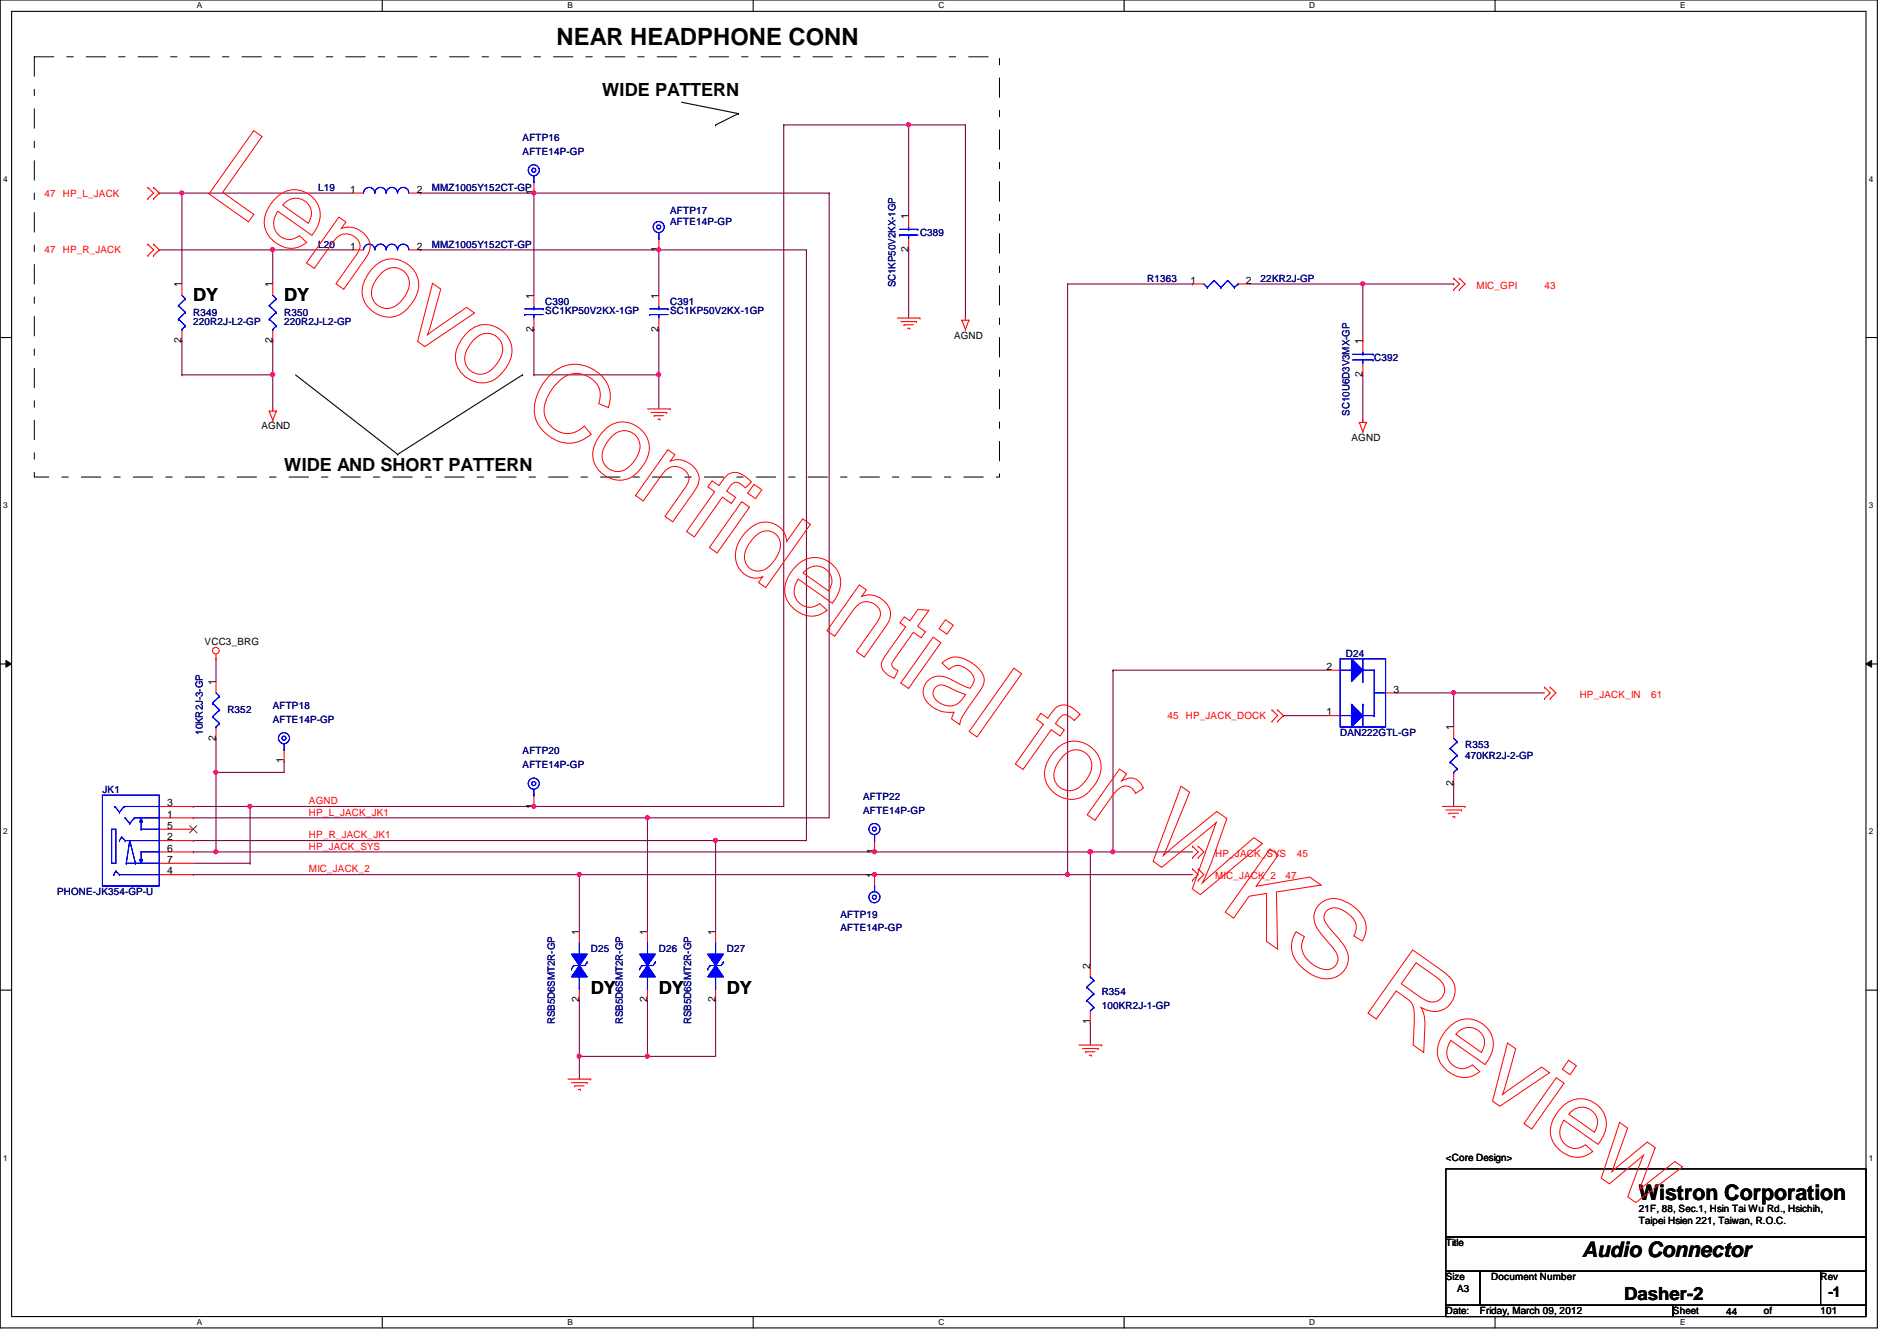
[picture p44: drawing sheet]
<svg xmlns="http://www.w3.org/2000/svg" width="297mm" height="210mm" viewBox="0 0 297 210" stroke-linecap="round" stroke-linejoin="round" font-family="sans-serif">
<defs><g id="words">
<text font-size="3.7" x="87.2" y="7">NEAR HEADPHONE CONN</text>
<g font-size="3.3">
<text x="256.6" y="187.9">Wistron Corporation</text>
<text x="247.7" y="196.7">Audio Connector</text>
</g>
<g font-size="2.8">
<text x="94.3" y="15.1">WIDE PATTERN</text>
<text x="30.3" y="47.1">DY</text>
<text x="44.5" y="47.1">DY</text>
<text x="44.5" y="73.7">WIDE AND SHORT PATTERN</text>
<text x="92.5" y="155.5">DY</text>
<text x="103.2" y="155.5">DY</text>
<text x="113.8" y="155.5">DY</text>
<text x="254.3" y="203.5">Dasher-2</text>
</g>
<text font-size="2.3" x="286.3" y="203">-1</text>
<g font-size="1.6" fill="#000080">
<text x="81.8" y="22.1">AFTP16</text>
<text x="49.8" y="29.9">L19</text>
<text x="67.6" y="29.9">MMZ1005Y152CT-GP</text>
<text x="81.8" y="24.2">AFTE14P-GP</text>
<text x="104.9" y="33.4">AFTP17</text>
<text x="104.9" y="35.2">AFTE14P-GP</text>
<text x="49.8" y="38.8">L20</text>
<text x="67.6" y="38.8">MMZ1005Y152CT-GP</text>
<text x="144.1" y="37">C389</text>
<text x="85.4" y="47.7">C390</text>
<text x="104.9" y="47.7">C391</text>
<text x="140.2" y="45" transform="rotate(-90 140.2 45)">SC1KP50V2KX-1GP</text>
<text x="179.6" y="44.1">R1363</text>
<text x="197.4" y="44.1">22KR2J-GP</text>
<text x="30.3" y="49.4">R349</text>
<text x="30.3" y="50.9">220R2J-L2-GP</text>
<text x="44.5" y="49.4">R350</text>
<text x="44.5" y="50.9">220R2J-L2-GP</text>
<text x="85.4" y="49.1">SC1KP50V2KX-1GP</text>
<text x="104.9" y="49.1">SC1KP50V2KX-1GP</text>
<text x="215.2" y="56.6">C392</text>
<text x="211.3" y="65.1" transform="rotate(-90 211.3 65.1)">SC10U6D3V3MX-GP</text>
<text x="210.7" y="102.8">D24</text>
<text x="35.6" y="111.7">R352</text>
<text x="42.7" y="111">AFTP18</text>
<text x="42.7" y="113.1">AFTE14P-GP</text>
<text x="31.7" y="115" transform="rotate(-90 31.7 115)">10KR2J-3-GP</text>
<text x="81.8" y="118.1">AFTP20</text>
<text x="209.8" y="115.2">DAN222GTL-GP</text>
<text x="229.4" y="117">R353</text>
<text x="229.4" y="118.8">470KR2J-2-GP</text>
<text x="16" y="124.1">JK1</text>
<text x="81.8" y="120.2">AFTE14P-GP</text>
<text x="135.2" y="125.2">AFTP22</text>
<text x="135.2" y="127.3">AFTE14P-GP</text>
<text x="8.9" y="140.1">PHONE-JK354-GP-U</text>
<text x="131.6" y="143.7">AFTP19</text>
<text x="92.5" y="149">D25</text>
<text x="103.2" y="149">D26</text>
<text x="113.8" y="149">D27</text>
<text x="131.6" y="145.8">AFTE14P-GP</text>
<text x="172.5" y="155.8">R354</text>
<text x="86.9" y="160.4" transform="rotate(-90 86.9 160.4)">RSB5D6SMT2R-GP</text>
<text x="97.5" y="160.4" transform="rotate(-90 97.5 160.4)">RSB5D6SMT2R-GP</text>
<text x="108.2" y="160.4" transform="rotate(-90 108.2 160.4)">RSB5D6SMT2R-GP</text>
<text x="172.5" y="157.9">100KR2J-1-GP</text>
</g>
<g font-size="1.6" fill="#f00">
<text x="7" y="30.8">47 HP_L_JACK</text>
<text x="7" y="39.7">47 HP_R_JACK</text>
<text x="231.2" y="45.2">MIC_GPI</text>
<text x="241.8" y="45.2">43</text>
<text x="182.8" y="112.6">45 HP_JACK_DOCK</text>
<text x="247.4" y="109.2">HP_JACK_IN</text>
<text x="258.6" y="109.2">61</text>
<text x="48.4" y="125.9">AGND</text>
<text x="48.4" y="127.7">HP_L_JACK_JK1</text>
<text x="48.4" y="131.2">HP_R_JACK_JK1</text>
<text x="48.4" y="136.6">MIC_JACK_2</text>
<text x="48.4" y="133">HP_JACK_SYS</text>
<text x="190.3" y="137.6">MIC_JACK_2</text>
<text x="190.3" y="134.1">HP_JACK_SYS</text>
<text x="201.3" y="137.6">47</text>
<text x="203.1" y="134.1">45</text>
</g>
<g font-size="1.6">
<text x="54.8" y="30.2">1</text>
<text x="65.3" y="30.2">2</text>
<text x="83.6" y="30.6" transform="rotate(-90 83.6 30.6)">1</text>
<text x="142.2" y="34.3" transform="rotate(-90 142.2 34.3)">1</text>
<text x="54.8" y="39.1">1</text>
<text x="65.3" y="39.1">2</text>
<text x="103.1" y="39.5" transform="rotate(-90 103.1 39.5)">1</text>
<text x="142.2" y="39.5" transform="rotate(-90 142.2 39.5)">2</text>
<text x="28.4" y="45" transform="rotate(-90 28.4 45)">1</text>
<text x="42.7" y="45" transform="rotate(-90 42.7 45)">1</text>
<text x="83.6" y="46.8" transform="rotate(-90 83.6 46.8)">1</text>
<text x="103.1" y="46.8" transform="rotate(-90 103.1 46.8)">1</text>
<text x="186.4" y="44.4">1</text>
<text x="195.1" y="44.4">2</text>
<text x="28.4" y="53.7" transform="rotate(-90 28.4 53.7)">2</text>
<text x="42.7" y="53.7" transform="rotate(-90 42.7 53.7)">2</text>
<text x="83.6" y="51.9" transform="rotate(-90 83.6 51.9)">2</text>
<text x="103.1" y="51.9" transform="rotate(-90 103.1 51.9)">2</text>
<text x="149.4" y="53">AGND</text>
<text x="213.4" y="53.9" transform="rotate(-90 213.4 53.9)">1</text>
<text x="213.4" y="59" transform="rotate(-90 213.4 59)">2</text>
<text x="40.9" y="67.2">AGND</text>
<text x="211.6" y="69">AGND</text>
<text x="32" y="101">VCC3_BRG</text>
<text x="33.8" y="107.2" transform="rotate(-90 33.8 107.2)">1</text>
<text x="207.7" y="104.9">2</text>
<text x="207.7" y="112">1</text>
<text x="218.2" y="108.4">3</text>
<text x="33.8" y="115.9" transform="rotate(-90 33.8 115.9)">2</text>
<text x="44.4" y="119.5" transform="rotate(-90 44.4 119.5)">1</text>
<text x="227.6" y="114.3" transform="rotate(-90 227.6 114.3)">1</text>
<text x="227.6" y="123" transform="rotate(-90 227.6 123)">2</text>
<text x="26.2" y="126.2">3</text>
<text x="26.2" y="128">1</text>
<text x="26.2" y="129.8">5</text>
<text x="26.2" y="131.5">2</text>
<text x="83.6" y="126.6" transform="rotate(-90 83.6 126.6)">1</text>
<text x="26.2" y="133.3">6</text>
<text x="26.2" y="135.1">7</text>
<text x="26.2" y="136.9">4</text>
<text x="136.9" y="137.5" transform="rotate(-90 136.9 137.5)">1</text>
<text x="136.9" y="133.7" transform="rotate(-90 136.9 133.7)">1</text>
<text x="90.7" y="146.3" transform="rotate(-90 90.7 146.3)">1</text>
<text x="101.3" y="146.3" transform="rotate(-90 101.3 146.3)">1</text>
<text x="112" y="146.3" transform="rotate(-90 112 146.3)">1</text>
<text x="170.7" y="151.7" transform="rotate(-90 170.7 151.7)">2</text>
<text x="90.7" y="156.8" transform="rotate(-90 90.7 156.8)">2</text>
<text x="101.3" y="156.8" transform="rotate(-90 101.3 156.8)">2</text>
<text x="112" y="156.8" transform="rotate(-90 112 156.8)">2</text>
<text x="170.7" y="160.4" transform="rotate(-90 170.7 160.4)">1</text>
<text x="226.4" y="181.7">&lt;Core Design&gt;</text>
<text x="256.6" y="189.7">21F, 88, Sec.1, Hsin Tai Wu Rd., Hsichih,</text>
<text x="256.6" y="191.6">Taipei Hsien 221, Taiwan, R.O.C.</text>
<text x="226.4" y="195.1">Title</text>
<text x="226.4" y="200.4">Size</text>
<text x="228.2" y="202.2">A3</text>
<text x="233.5" y="200.4">Document Number</text>
<text x="285.1" y="200.4">Rev</text>
<text x="226.4" y="205.7">Date:</text>
<text x="231.7" y="205.7">Friday, March 09, 2012</text>
<text x="262" y="205.7">Sheet</text>
<text x="270.3" y="205.9">44</text>
<text x="276.2" y="205.7">of</text>
<text x="285.1" y="205.7">101</text>
</g>
<g font-size="1.3">
<text x="30.8" y="1.3">A</text>
<text x="88.9" y="1.3">B</text>
<text x="146.9" y="1.3">C</text>
<text x="205" y="1.3">D</text>
<text x="263.1" y="1.3">E</text>
<text x=".5" y="28.4">4</text>
<text x="292.6" y="28.4">4</text>
<text x=".5" y="79.5">3</text>
<text x="292.6" y="79.5">3</text>
<text x=".5" y="130.6">2</text>
<text x="292.6" y="130.6">2</text>
<text x=".5" y="181.7">1</text>
<text x="292.6" y="181.7">1</text>
<text x="30.8" y="207.4">A</text>
<text x="88.9" y="207.4">B</text>
<text x="146.9" y="207.4">C</text>
<text x="205" y="207.4">D</text>
<text x="263.1" y="207.4">E</text>
</g>
</g></defs>
<path d="M0 0h294v207.9h-294zM1.8 1.8h290.4v204.3h-290.4z" fill="none" stroke="#000" stroke-width=".17"/>
<g fill="#fff">
<path d="M30.8 .2h.8v1.4h-.8z"/>
<path d="M30.8 206.2h.8v1.4h-.8z"/>
</g>
<path d="M59.9 0v1.8M59.9 206.1v1.8" fill="none" stroke="#000" stroke-width=".17"/>
<g fill="#fff">
<path d="M88.9 .2h.8v1.4h-.8z"/>
<path d="M88.9 206.2h.8v1.4h-.8z"/>
</g>
<path d="M117.9 0v1.8M117.9 206.1v1.8" fill="none" stroke="#000" stroke-width=".17"/>
<g fill="#fff">
<path d="M146.9 .2h.9v1.4h-.9z"/>
<path d="M146.9 206.2h.9v1.4h-.9z"/>
</g>
<path d="M176 0v1.8M176 206.1v1.8" fill="none" stroke="#000" stroke-width=".17"/>
<g fill="#fff">
<path d="M205 .2h.9v1.4h-.9z"/>
<path d="M205 206.2h.9v1.4h-.9z"/>
</g>
<path d="M234.1 0v1.8M234.1 206.1v1.8" fill="none" stroke="#000" stroke-width=".17"/>
<g fill="#fff">
<path d="M263.1 .2h.8v1.4h-.8z"/>
<path d="M263.1 206.2h.8v1.4h-.8z"/>
<path d="M.5 27.3h.7v1.4h-.7z"/>
<path d="M292.6 27.3h.7v1.4h-.7z"/>
<path d="M.5 78.4h.7v1.4h-.7z"/>
<path d="M292.6 78.4h.7v1.4h-.7z"/>
</g>
<path d="M0 52.8h1.8M292.2 52.8h1.8" fill="none" stroke="#000" stroke-width=".17"/>
<g fill="#fff">
<path d="M.5 129.5h.7v1.4h-.7z"/>
<path d="M292.6 129.5h.7v1.4h-.7z"/>
</g>
<path d="M0 103.9h1.8M292.2 103.9h1.8" fill="none" stroke="#000" stroke-width=".17"/>
<path d="M.9 103.4l.9 .5-.9 .5zM292.2 103.9l.9-.5v1z" fill="#000"/>
<path d="M.9 103.4l.9 .5-.9 .5zM292.2 103.9l.9-.5v1z" fill="none" stroke="#000" stroke-width=".16"/>
<g fill="#fff">
<path d="M.5 180.5h.7v1.4h-.7z"/>
<path d="M292.6 180.5h.7v1.4h-.7z"/>
</g>
<path d="M0 155h1.8M292.2 155h1.8" fill="none" stroke="#000" stroke-width=".17"/>
<path d="M136.9 136.9h.1M136.9 136.9h30.3" fill="none" stroke="#800040" stroke-width=".17"/>
<circle cx="136.9" cy="136.9" r=".32" fill="#f0f"/>
<circle cx="136.9" cy="136.9" r=".32" fill="none" stroke="#f0f" stroke-width=".17"/>
<path d="M42.7 39.1h.1M42.7 39.1h12.5" fill="none" stroke="#800040" stroke-width=".17"/>
<circle cx="42.7" cy="39.1" r=".32" fill="#f0f"/>
<circle cx="42.7" cy="39.1" r=".32" fill="none" stroke="#f0f" stroke-width=".17"/>
<path d="M24.9 30.2h.1M24.9 30.2h3.6M28.5 30.2h.1M28.5 30.2v14.2M42.7 39.1h.1M42.7 39.1v5.3" fill="none" stroke="#800040" stroke-width=".17"/>
<circle cx="28.5" cy="30.2" r=".32" fill="#f0f"/>
<circle cx="28.5" cy="30.2" r=".32" fill="none" stroke="#f0f" stroke-width=".17"/>
<path d="M103.2 39.1h.1M103.2 39.1h23.1" fill="none" stroke="#800040" stroke-width=".17"/>
<circle cx="103.1" cy="39.1" r=".32" fill="#f0f"/>
<circle cx="103.1" cy="39.1" r=".32" fill="none" stroke="#f0f" stroke-width=".17"/>
<path d="M167.2 136.9h.1M167.2 136.9h19.5" fill="none" stroke="#800040" stroke-width=".17"/>
<circle cx="167.1" cy="136.9" r=".32" fill="#f0f"/>
<circle cx="167.1" cy="136.9" r=".32" fill="none" stroke="#f0f" stroke-width=".17"/>
<path d="M83.6 30.2h.1M83.6 30.2h46.2" fill="none" stroke="#800040" stroke-width=".17"/>
<circle cx="83.6" cy="30.2" r=".32" fill="#f0f"/>
<circle cx="83.6" cy="30.2" r=".32" fill="none" stroke="#f0f" stroke-width=".17"/>
<path d="M83.6 30.2h.1M83.6 30.2v16M28.5 53.3h.1M28.5 53.3v5.4M167.2 44.4h.1M167.2 44.4v92.5M170.7 133.3h.1M170.7 133.3v17.8" fill="none" stroke="#800040" stroke-width=".17"/>
<circle cx="170.7" cy="133.3" r=".32" fill="#f0f"/>
<circle cx="170.7" cy="133.3" r=".32" fill="none" stroke="#f0f" stroke-width=".17"/>
<path d="M28.5 58.7h.1M28.5 58.7h14.2" fill="none" stroke="#800040" stroke-width=".17"/>
<circle cx="42.7" cy="58.6" r=".32" fill="#f0f"/>
<circle cx="42.7" cy="58.6" r=".32" fill="none" stroke="#f0f" stroke-width=".17"/>
<path d="M42.7 58.7h.1M42.7 58.7v5.3M83.6 51.6h.1M83.6 58.7h.1M83.6 51.6v7.1M83.6 58.7h19.6" fill="none" stroke="#800040" stroke-width=".17"/>
<circle cx="103.1" cy="58.6" r=".32" fill="#f0f"/>
<circle cx="103.1" cy="58.6" r=".32" fill="none" stroke="#f0f" stroke-width=".17"/>
<path d="M142.3 19.6h.1M142.3 19.6v14.2M142.3 39.1h.1M142.3 39.1v10.7M103.2 58.7h.1M103.2 58.7v5.3M33.8 103.1h.1M33.8 103.1v3.6M170.7 160h.1M170.7 160v3.6" fill="none" stroke="#800040" stroke-width=".17"/>
<circle cx="142.3" cy="19.5" r=".32" fill="#f0f"/>
<circle cx="142.3" cy="19.5" r=".32" fill="none" stroke="#f0f" stroke-width=".17"/>
<g fill="none" stroke="#800040" stroke-width=".17">
<path d="M122.7 19.6h.1M122.7 19.6h28.5M142.3 19.6h.1M24.9 39.1h.1M24.9 39.1h17.8M28.5 30.2h.1M28.5 30.2h26.7M65.8 39.1h.1M65.8 30.2h.1M65.8 30.2h17.8M65.8 39.1h37.4M126.3 39.1h.1"/>
<path d="M126.3 39.1v92.5M129.8 30.2h.1M129.8 30.2v97.8h-28.4M42.7 53.3h.1M42.7 53.3v5.4M103.2 51.6h.1M103.2 51.6v7.1M201 112h.1M201 112h7.1M227.6 108.5h.1M227.6 108.5v5.3M101.4 128h.1"/>
</g>
<circle cx="227.6" cy="108.4" r=".32" fill="#f0f"/>
<circle cx="227.6" cy="108.4" r=".32" fill="none" stroke="#f0f" stroke-width=".17"/>
<path d="M122.7 19.6h.1M122.7 19.6v106.6M218.7 108.5h23.1M227.6 108.5h.1M90.7 136.9h.1M90.7 136.9v8.9M101.4 128h.1M101.4 128v17.8M112.1 131.6h.1M112.1 131.6h14.2M227.6 122.7h.1M227.6 122.7v3.5" fill="none" stroke="#800040" stroke-width=".17"/>
<circle cx="101.4" cy="128" r=".32" fill="#f0f"/>
<circle cx="101.4" cy="128" r=".32" fill="none" stroke="#f0f" stroke-width=".17"/>
<path d="M112.1 131.6h.1M112.1 131.6v14.2" fill="none" stroke="#800040" stroke-width=".17"/>
<circle cx="112" cy="131.5" r=".32" fill="#f0f"/>
<circle cx="112" cy="131.5" r=".32" fill="none" stroke="#f0f" stroke-width=".17"/>
<path d="M151.2 19.6h.1M151.2 19.6v30.2M90.7 156.5h.1M90.7 156.5v12.4M101.4 156.5h.1M101.4 156.5v8.9h-10.7M112.1 156.5h.1M112.1 156.5v8.9M90.7 165.4h.1" fill="none" stroke="#800040" stroke-width=".17"/>
<circle cx="101.4" cy="165.3" r=".32" fill="#f0f"/>
<circle cx="101.4" cy="165.3" r=".32" fill="none" stroke="#f0f" stroke-width=".17"/>
<circle cx="90.7" cy="165.3" r=".32" fill="#f0f"/>
<circle cx="90.7" cy="165.3" r=".32" fill="none" stroke="#f0f" stroke-width=".17"/>
<path d="M103.2 39.1h.1M103.2 39.1v7.1M33.8 120.9h.1M33.8 120.9v12.4" fill="none" stroke="#800040" stroke-width=".17"/>
<circle cx="33.8" cy="120.9" r=".32" fill="#f0f"/>
<circle cx="33.8" cy="120.9" r=".32" fill="none" stroke="#f0f" stroke-width=".17"/>
<path d="M33.8 115.6h.1M33.8 115.6v5.3M44.5 119.1h.1M44.5 119.1v1.8h-10.7M33.8 120.9h.1M83.6 126.2h.1M83.6 126.2h39.1" fill="none" stroke="#800040" stroke-width=".17"/>
<circle cx="83.6" cy="126.2" r=".32" fill="#f0f"/>
<circle cx="83.6" cy="126.2" r=".32" fill="none" stroke="#f0f" stroke-width=".17"/>
<path d="M136.9 133.3h.1M136.9 133.3h33.8" fill="none" stroke="#800040" stroke-width=".17"/>
<circle cx="136.9" cy="133.3" r=".32" fill="#f0f"/>
<circle cx="136.9" cy="133.3" r=".32" fill="none" stroke="#f0f" stroke-width=".17"/>
<path d="M174.3 104.9h.1M174.3 104.9v28.4M30.3 136.9h.1M30.3 136.9h60.4M174.3 133.3h.1M174.3 133.3h12.4M101.4 165.4h.1M101.4 165.4h10.7" fill="none" stroke="#800040" stroke-width=".17"/>
<circle cx="174.3" cy="133.3" r=".32" fill="#f0f"/>
<circle cx="174.3" cy="133.3" r=".32" fill="none" stroke="#f0f" stroke-width=".17"/>
<path d="M170.7 133.3h.1M170.7 133.3h3.6" fill="none" stroke="#800040" stroke-width=".17"/>
<circle cx="170.7" cy="133.3" r=".32" fill="#f0f"/>
<circle cx="170.7" cy="133.3" r=".32" fill="none" stroke="#f0f" stroke-width=".17"/>
<path d="M174.3 104.9h.1M174.3 104.9h33.8M30.3 128h.1M30.3 131.6h.1M30.3 128h71.1M30.3 131.6h81.8M39.2 126.2h.1M39.2 126.2h44.4" fill="none" stroke="#800040" stroke-width=".17"/>
<circle cx="39.1" cy="126.2" r=".32" fill="#f0f"/>
<circle cx="39.1" cy="126.2" r=".32" fill="none" stroke="#f0f" stroke-width=".17"/>
<path d="M90.7 136.9h.1M90.7 136.9h46.2" fill="none" stroke="#800040" stroke-width=".17"/>
<circle cx="90.7" cy="136.9" r=".32" fill="#f0f"/>
<circle cx="90.7" cy="136.9" r=".32" fill="none" stroke="#f0f" stroke-width=".17"/>
<path d="M33.8 133.3h.1M33.8 133.3h103.1" fill="none" stroke="#800040" stroke-width=".17"/>
<circle cx="33.8" cy="133.3" r=".32" fill="#f0f"/>
<circle cx="33.8" cy="133.3" r=".32" fill="none" stroke="#f0f" stroke-width=".17"/>
<path d="M167.2 44.4h19.5M186.7 44.4h.1M195.6 44.4h17.8M213.4 44.4h.1M30.3 133.3h.1M30.3 126.2h.1M30.3 133.3h3.5M30.3 135.1h8.9M30.3 126.2h8.9M39.2 135.1h.1M39.2 126.2h.1M39.2 126.2v8.9" fill="none" stroke="#800040" stroke-width=".17"/>
<circle cx="213.4" cy="44.4" r=".32" fill="#f0f"/>
<circle cx="213.4" cy="44.4" r=".32" fill="none" stroke="#f0f" stroke-width=".17"/>
<path d="M213.4 53.3h.1M213.4 58.7v7.1M227.6 44.4h.1M227.6 44.4h-14.2v8.9M213.4 65.8h.1" fill="none" stroke="#800040" stroke-width=".17"/>
<g fill="none" stroke="#f00" stroke-width=".17">
<path d="M23.2 31.1h.1M23.2 29.3h.1M23.2 38.2h.1M23.2 29.3l.8 .9-.8 .9M23.2 38.2l.8 .9-.8 .9M24 29.3h.1M24 31.1h.1M24 38.2h.1M24 29.3l.9 .9-.9 .9M24 38.2l.9 .9-.9 .9M23.2 40h.1M24 40h.1"/>
<path d="M140.5 49.8h3.6M141.1 50.3h2.4M141.6 50.8h.1M141.6 50.8h1.4M142.1 51.4h.3M142.4 51.4h.1M143.5 50.3h.1M144.1 49.8h.1M150.6 50.1h.1M150.6 50.1h1.1M150.6 50.1l.6 1.5M151.2 49.8h.1"/>
<path d="M151.2 51.6h.1M151.2 49.8v.3M151.7 50.1h.1M151.7 50.1l-.5 1.5M227.6 43.6h.1M227.6 45.3h.1M227.6 43.6l.9 .8-.9 .9M228.5 43.6h.1M228.5 45.3h.1M228.5 43.6l.9 .8-.9 .9M42.2 64.3h.1M42.2 64.3h1.1"/>
<path d="M42.2 64.3l.5 1.5M42.7 64h.1M42.7 65.8h.1M42.7 64v.3M43.3 64.3h.1M43.3 64.3l-.6 1.5M101.4 64h3.5M101.9 64.6h2.5M102.4 65.1h.1M102.4 65.1h1.5M103 65.6h.3M103.3 65.6h.1"/>
<path d="M104.4 64.6h.1M104.9 64h.1M212.8 66.1h.1M212.8 66.1h1.1M212.8 66.1l.6 1.5M213.4 65.8h.1M213.4 67.6h.1M213.4 65.8v.3M213.9 66.1h.1M213.9 66.1l-.5 1.5M33.8 103.1h.1M33.8 102.4v.7"/>
<path d="M199.2 112.9h.1M199.2 111.1h.1M199.2 111.1l.9 .9-.9 .9M200.1 111.1h.1M200.1 112.9h.1M200.1 111.1l.9 .9-.9 .9M241.8 107.6h.1M241.8 109.3h.1M241.8 107.6l.9 .9-.9 .8M242.7 107.6h.1M242.7 109.3h.1M242.7 107.6l.9 .9-.9 .8"/>
<path d="M186.7 136h.1M186.7 137.8h.1M186.7 132.5h.1M186.7 134.2h.1M186.7 136l.9 .9-.9 .9M186.7 132.5l.9 .8-.9 .9M187.6 136h.1M187.6 137.8h.1M187.6 132.5h.1M187.6 134.2h.1M187.6 136l.9 .9-.9 .9M187.6 132.5l.9 .8-.9 .9"/>
<path d="M225.8 126.2h3.6M226.4 126.8h2.5M226.9 127.3h.1M226.9 127.3h1.4M227.5 127.8h.3M227.8 127.8h.1M228.9 126.8h.1M229.4 126.2h.1M112.1 145.8v1.8M112.1 154.7v1.8M88.9 168.9h3.6M89.5 169.5h2.4"/>
<path d="M90 170h.1M90 170h1.4M90.5 170.5h.4M90.9 170.5h.1M91.9 169.5h.1M92.5 168.9h.1M168.9 163.6h3.6M169.5 164.1h2.5M170 164.6h.1M170 164.6h1.4M170.6 165.2h.3M170.9 165.2h.1"/>
<path d="M172 164.1h.1M172.5 163.6h.1"/>
<circle cx="33.8" cy="101.8" r=".52"/>
</g>
<g fill="none" stroke="#000" stroke-width=".17">
<path d="M106.7 16l8.9 1.8M112.1 19.6h.1M115.6 17.8h.1M115.6 17.8l-3.5 1.8M46.3 58.7l16 12.4M81.8 58.7h.1M81.8 58.7l-19.5 12.4M62.3 71.1h.1M226.4 183h65.8v10.6h-65.8zM226.4 193.6h65.8v5.4h-65.8zM226.4 199h5.3v5.3h-5.3zM231.7 199h53.4v5.3h-53.4z"/>
<path d="M285.1 199h7.1v5.3h-7.1zM226.4 204.3h35.6v1.8h-35.6zM262 204.3h30.2v1.8h-30.2z"/>
</g>
<path d="M5.4 8.9h151.1v65.8h-151.1z" fill="none" stroke="#000" stroke-width=".16" stroke-dasharray="3 2 1 2"/>
<path d="M111.2 151.1h.1M111.2 151.1h1.7M112.1 149.4h.1M112.1 154.7h.1M112.1 147.6v1.8M112.1 152.9v1.8" fill="none" stroke="#00f" stroke-width=".17"/>
<path d="M110.8 149.4h2.5l-1.2 1.7z" fill-rule="evenodd" fill="#00f"/>
<path d="M110.8 149.4h2.5l-1.2 1.7zM110.8 151.7h.1M111.2 151.1l-.4 .6M113.3 150.6h.1M113.3 150.6l-.4 .5" fill="none" stroke="#00f" stroke-width=".17"/>
<path d="M112.1 151.1l1.2 1.8h-2.5z" fill-rule="evenodd" fill="#00f"/>
<path d="M111.2 151.1h.1M111.2 151.1h1.7M112.1 151.1l1.2 1.8h-2.5zM112.1 149.4h.1M112.1 154.7h.1M112.1 147.6v1.8M112.1 152.9v1.8" fill="none" stroke="#00f" stroke-width=".17"/>
<path d="M110.8 149.4h2.5l-1.2 1.7z" fill-rule="evenodd" fill="#00f"/>
<path d="M110.8 149.4h2.5l-1.2 1.7zM110.8 151.7h.1M111.2 151.1l-.4 .6M113.3 150.6h.1M113.3 150.6l-.4 .5" fill="none" stroke="#00f" stroke-width=".17"/>
<path d="M112.1 151.1l1.2 1.8h-2.5z" fill-rule="evenodd" fill="#00f"/>
<g fill="none" stroke="#00f" stroke-width=".17">
<path d="M83.6 28.4h.1M83.6 27.6v.8M103.2 37.3h.1M103.2 36.4v.9M140.8 36.8h.1M140.8 35.9h2.9M140.8 36.8h2.9M142.3 35.9h.1M142.3 36.8h.1M142.3 35.6v.3M142.3 36.8v.5M143.7 35.9h.1"/>
<path d="M27.9 47.8h.1M27.9 50h.1M27.9 47.8l1.1 1.1M27.9 50l1.1 1M28.5 51.6h.1M28.5 46.2l.5 .6M29 46.8h.1M29 48.9h.1M29 51h.1M29 46.8l-1.1 1M29 48.9l-1.1 1.1M29 51l-.5 .6"/>
<path d="M82.2 49.2h.1M82.2 48.3h2.8M82.2 49.2h2.8M83.6 48.3h.1M83.6 49.2h.1M83.6 48v.3M83.6 49.2v.6M85 48.3h.1M83.6 124.5h.1M83.6 123.6v.9M100.5 151.1h.1M100.5 151.1h1.8"/>
<path d="M101.4 149.4h.1M101.4 154.7h.1M101.4 147.6v1.8M101.4 152.9v1.8M112.1 151.1l1.2 1.8h-2.5z"/>
<circle cx="83.6" cy="26.6" r=".32"/>
<circle cx="83.6" cy="26.6" r=".87"/>
<circle cx="103.1" cy="35.5" r=".32"/>
<circle cx="103.1" cy="35.5" r=".87"/>
<circle cx="83.6" cy="122.7" r=".32"/>
<circle cx="83.6" cy="122.7" r=".87"/>
</g>
<path d="M83.6 28.4v1.8M103.2 37.3v1.8M142.3 33.8v1.8M142.3 37.3v1.8M28.5 44.4v1.8M28.5 51.6v1.7M83.6 46.2v1.8M83.6 49.8v1.8M83.6 124.5v1.7M101.4 145.8v1.8M101.4 154.7v1.8" fill="none" stroke="#f00" stroke-width=".17"/>
<path d="M100.2 149.4h2.4l-1.2 1.7z" fill-rule="evenodd" fill="#00f"/>
<path d="M100.2 149.4h2.4l-1.2 1.7zM100.2 151.7h.1M100.5 151.1l-.3 .6M102.6 150.6h.1M102.6 150.6l-.3 .5" fill="none" stroke="#00f" stroke-width=".17"/>
<path d="M101.4 151.1l1.2 1.8h-2.4z" fill-rule="evenodd" fill="#00f"/>
<path d="M100.5 151.1h.1M100.5 151.1h1.8M101.4 151.1l1.2 1.8h-2.4zM101.4 149.4h.1M101.4 154.7h.1M101.4 147.6v1.8M101.4 152.9v1.8" fill="none" stroke="#00f" stroke-width=".17"/>
<path d="M100.2 149.4h2.4l-1.2 1.7z" fill-rule="evenodd" fill="#00f"/>
<path d="M100.2 149.4h2.4l-1.2 1.7zM100.2 151.7h.1M100.5 151.1l-.3 .6M102.6 150.6h.1M102.6 150.6l-.3 .5" fill="none" stroke="#00f" stroke-width=".17"/>
<path d="M101.4 151.1l1.2 1.8h-2.4z" fill-rule="evenodd" fill="#00f"/>
<g fill="none" stroke="#00f" stroke-width=".17">
<path d="M56.9 39.1a.87 .87 0 0 1 .9-.9 .87 .87 0 0 1 .9 .9M56.9 30.2a.87 .87 0 0 1 .9-.9 .87 .87 0 0 1 .9 .9M58.7 39.1a.87 .87 0 0 1 .9-.9 .87 .87 0 0 1 .8 .9M58.7 30.2a.87 .87 0 0 1 .9-.9 .87 .87 0 0 1 .8 .9M60.5 39.1a.87 .87 0 0 1 .9-.9 .87 .87 0 0 1 .8 .9M60.5 30.2a.87 .87 0 0 1 .9-.9 .87 .87 0 0 1 .8 .9M62.3 39.1a.87 .87 0 0 1 .8-.9 .87 .87 0 0 1 .9 .9M62.3 30.2a.87 .87 0 0 1 .8-.9 .87 .87 0 0 1 .9 .9M42.2 47.8h.1M42.2 50h.1M42.2 47.8l1.1 1.1M42.2 50l1.1 1"/>
<path d="M42.7 51.6h.1M42.7 46.2l.6 .6M43.3 46.8h.1M43.3 48.9h.1M43.3 51h.1M43.3 46.8l-1.1 1M43.3 48.9l-1.1 1.1M43.3 51l-.6 .6M101.7 49.2h.1M101.7 48.3h2.9M101.7 49.2h2.9M103.2 48.3h.1"/>
<path d="M103.2 49.2h.1M103.2 48v.3M103.2 49.2v.6M104.6 48.3h.1M227.1 117.2h.1M227.1 119.3h.1M227.1 117.2l1.1 1M227.1 119.3l1.1 1.1M227.6 115.6l.6 .5M228.2 116.1h.1M228.2 118.2h.1M228.2 116.1l-1.1 1.1"/>
<path d="M228.2 118.2l-1.1 1.1M16 124.5h8.9v14.2h-8.9zM17.5 129.8h.7v5.3h-.7zM17.8 136.9h.1M18 126.2h.1M18 126.2l.7 .9M18.2 136.4h.1M18.2 136.4l-.4 .5M18.2 136.4l.5 .5M18.7 131.6h.1M18.7 136.9h.1M18.7 127.1h.1"/>
<path d="M18.7 136.9h6.2M19 131h.1M19 131l.6 .6M19 131l-.3 .6M19.4 126.2h.1M19.4 126.2h5.5M19.4 126.2l-.7 .9M19.6 131.6h.1M19.6 128h.1M19.6 131.6h5.3M19.6 128l.7 .9M19.8 135.1h.1"/>
<path d="M19.8 135.1h5.1M20.3 131.6h.1M20.3 128.9h.1M20.3 131.6l-.5 3.5M20.3 131.6l.9 3.5M21 128h.1M21 128h3.9M21 128l-.7 .9M21.2 135.1h.1M21.9 128.6h.1M21.9 134.6h.1M21.9 128.6h.4"/>
<path d="M21.9 128.6l.2-.6 .2 .6M21.9 134.6h.4M21.9 134.6l.2 .5 .2-.5M22.1 129.8h.1M22.1 128.2h.1M22.1 135h.1M22.1 133.3h.1M22.1 129.8h2.8M22.1 128.2v1.6M22.1 133.3v1.7M22.1 133.3h2.8M22.3 128.6h.1"/>
<path d="M22.3 134.6h.1M227.6 120.9h.1M228.2 120.4h.1M228.2 120.4l-.6 .5M89.8 151.1h.1M89.8 151.1h1.8M90.7 149.4h.1M90.7 154.7h.1M90.7 147.6v1.8M90.7 152.9v1.8M101.4 151.1l1.2 1.8h-2.4z"/>
</g>
<g fill="none" stroke="#f00" stroke-width=".17">
<path d="M55.2 39.1h1.7M55.2 30.2h1.7M64 39.1h1.8M64 30.2h1.8M42.7 44.4v1.8M42.7 51.6v1.7M103.2 46.2v1.8M103.2 49.8v1.8M227.6 113.8v1.8M24.9 126.2h5.4M24.9 128h5.4M24.9 129.8h5.4"/>
<path d="M24.9 131.6h5.4M24.9 133.3h5.4M24.9 135.1h5.4M24.9 136.9h5.4M227.6 120.9v1.8M90.7 145.8v1.8M90.7 154.7v1.8"/>
</g>
<path d="M29.7 129.2l1.2 1.2M30.8 129.2l-1.1 1.2" fill="none" stroke="#804000" stroke-width=".16"/>
<path d="M89.5 149.4h2.4l-1.2 1.7z" fill-rule="evenodd" fill="#00f"/>
<path d="M89.5 149.4h2.4l-1.2 1.7zM89.5 151.7h.1M89.8 151.1l-.3 .6M91.9 150.6h.1M91.9 150.6l-.3 .5" fill="none" stroke="#00f" stroke-width=".17"/>
<path d="M90.7 151.1l1.2 1.8h-2.4z" fill-rule="evenodd" fill="#00f"/>
<path d="M89.8 151.1h.1M89.8 151.1h1.8M90.7 151.1l1.2 1.8h-2.4zM90.7 149.4h.1M90.7 154.7h.1M90.7 147.6v1.8M90.7 152.9v1.8" fill="none" stroke="#00f" stroke-width=".17"/>
<path d="M89.5 149.4h2.4l-1.2 1.7z" fill-rule="evenodd" fill="#00f"/>
<path d="M89.5 149.4h2.4l-1.2 1.7zM89.5 151.7h.1M89.8 151.1l-.3 .6M91.9 150.6h.1M91.9 150.6l-.3 .5" fill="none" stroke="#00f" stroke-width=".17"/>
<path d="M90.7 151.1l1.2 1.8h-2.4z" fill-rule="evenodd" fill="#00f"/>
<g fill="none" stroke="#00f" stroke-width=".17">
<path d="M44.5 117.3h.1M44.5 116.5v.8M136.9 138.7h.1M136.9 131.6h.1M136.9 130.7v.9M136.9 138.7v.9M90.7 151.1l1.2 1.8h-2.4z"/>
<circle cx="44.5" cy="115.5" r=".32"/>
<circle cx="44.5" cy="115.5" r=".87"/>
<circle cx="136.9" cy="129.8" r=".32"/>
<circle cx="136.9" cy="129.8" r=".87"/>
<circle cx="136.9" cy="140.4" r=".32"/>
<circle cx="136.9" cy="140.4" r=".87"/>
</g>
<path d="M44.5 117.3v1.8M208.1 112h1.7M208.1 104.9h1.7M217 108.5h1.7M136.9 131.6v1.7M136.9 136.9v1.8" fill="none" stroke="#f00" stroke-width=".17"/>
<path d="M211.6 110.2l1.8 1.8-1.8 1.8z" fill="#00f"/>
<g fill="none" stroke="#00f" stroke-width=".17">
<path d="M209.8 103.1h7.2v10.7h-7.2zM209.8 104.9h1.8M209.8 112h1.8M211.6 110.2l1.8 1.8-1.8 1.8zM211.6 104.9h.1M211.6 112h.1M213.4 106.7h.1M213.4 110.2h.1M213.4 103.1v3.6M213.4 110.2v3.6M213.4 104.9h1.8M213.4 112h1.8"/>
<path d="M215.2 104.9h.1M215.2 112h.1M215.2 104.9v7.1M215.2 108.5h1.8M217 108.5h.1"/>
</g>
<path d="M211.6 103.1l1.8 1.8-1.8 1.8z" fill="#00f"/>
<path d="M211.6 103.1l1.8 1.8-1.8 1.8z" fill="none" stroke="#00f" stroke-width=".17"/>
<path d="M211.6 110.2l1.8 1.8-1.8 1.8z" fill="#00f"/>
<g fill="none" stroke="#00f" stroke-width=".17">
<path d="M209.8 103.1h7.2v10.7h-7.2zM209.8 104.9h1.8M209.8 112h1.8M211.6 110.2l1.8 1.8-1.8 1.8zM211.6 104.9h.1M211.6 112h.1M213.4 106.7h.1M213.4 110.2h.1M213.4 103.1v3.6M213.4 110.2v3.6M213.4 104.9h1.8M213.4 112h1.8"/>
<path d="M215.2 104.9h.1M215.2 112h.1M215.2 104.9v7.1M215.2 108.5h1.8M217 108.5h.1"/>
</g>
<path d="M211.6 103.1l1.8 1.8-1.8 1.8z" fill="#00f"/>
<g fill="none" stroke="#00f" stroke-width=".17">
<path d="M188.5 44.4l.6 .6M189.1 45h.1M190.1 43.9h.1M190.1 43.9l-1 1.1M190.1 43.9l1.1 1.1M191.2 45h.1M192.2 43.9h.1M192.2 43.9l-1 1.1M192.2 43.9l1.1 1.1M193.3 45h.1M193.8 44.4h.1M193.8 44.4l-.5 .6"/>
<path d="M211.8 56.3h3.2M211.8 55.5h3.2M213.4 55.5h.1M213.4 56.3h.1M213.4 55.1v.4M213.4 56.3v.6M215 56.3h.1M215 55.5h.1M33.3 110.1h.1M33.3 112.2h.1M33.3 110.1l1.1 1M33.3 112.2l1.1 1"/>
<path d="M33.8 113.8h.1M33.8 108.5l.6 .5M34.4 109h.1M34.4 111.1h.1M34.4 113.2h.1M34.4 109l-1.1 1.1M34.4 111.1l-1.1 1.1M34.4 113.2l-.6 .6M211.6 103.1l1.8 1.8-1.8 1.8zM170.2 156.6h.1M170.2 154.5h.1M170.2 156.6l1.1 1.1"/>
<path d="M170.2 154.5l1.1 1.1M170.7 152.9h.1M170.7 152.9l.6 .6M171.3 157.7h.1M171.3 155.6h.1M171.3 153.5h.1M171.3 157.7l-.6 .5M171.3 155.6l-1.1 1M171.3 153.5l-1.1 1"/>
</g>
<path d="M186.7 44.4h1.8M193.8 44.4h1.8M213.4 53.3v1.8M213.4 56.9v1.8M33.8 106.7v1.8M33.8 113.8v1.8M170.7 151.1v1.8M170.7 158.2v1.8" fill="none" stroke="#f00" stroke-width=".17"/>
<circle cx="136.9" cy="136.9" r=".32" fill="#f0f"/>
<circle cx="136.9" cy="136.9" r=".32" fill="none" stroke="#f0f" stroke-width=".17"/>
<circle cx="42.7" cy="39.1" r=".32" fill="#f0f"/>
<circle cx="42.7" cy="39.1" r=".32" fill="none" stroke="#f0f" stroke-width=".17"/>
<circle cx="28.5" cy="30.2" r=".32" fill="#f0f"/>
<circle cx="28.5" cy="30.2" r=".32" fill="none" stroke="#f0f" stroke-width=".17"/>
<circle cx="103.1" cy="39.1" r=".32" fill="#f0f"/>
<circle cx="103.1" cy="39.1" r=".32" fill="none" stroke="#f0f" stroke-width=".17"/>
<circle cx="167.1" cy="136.9" r=".32" fill="#f0f"/>
<circle cx="167.1" cy="136.9" r=".32" fill="none" stroke="#f0f" stroke-width=".17"/>
<circle cx="83.6" cy="30.2" r=".32" fill="#f0f"/>
<circle cx="83.6" cy="30.2" r=".32" fill="none" stroke="#f0f" stroke-width=".17"/>
<circle cx="170.7" cy="133.3" r=".32" fill="#f0f"/>
<circle cx="170.7" cy="133.3" r=".32" fill="none" stroke="#f0f" stroke-width=".17"/>
<circle cx="42.7" cy="58.6" r=".32" fill="#f0f"/>
<circle cx="42.7" cy="58.6" r=".32" fill="none" stroke="#f0f" stroke-width=".17"/>
<circle cx="103.1" cy="58.6" r=".32" fill="#f0f"/>
<circle cx="103.1" cy="58.6" r=".32" fill="none" stroke="#f0f" stroke-width=".17"/>
<circle cx="142.3" cy="19.5" r=".32" fill="#f0f"/>
<circle cx="142.3" cy="19.5" r=".32" fill="none" stroke="#f0f" stroke-width=".17"/>
<circle cx="227.6" cy="108.4" r=".32" fill="#f0f"/>
<circle cx="227.6" cy="108.4" r=".32" fill="none" stroke="#f0f" stroke-width=".17"/>
<circle cx="101.4" cy="128" r=".32" fill="#f0f"/>
<circle cx="101.4" cy="128" r=".32" fill="none" stroke="#f0f" stroke-width=".17"/>
<circle cx="112" cy="131.5" r=".32" fill="#f0f"/>
<circle cx="112" cy="131.5" r=".32" fill="none" stroke="#f0f" stroke-width=".17"/>
<circle cx="101.4" cy="165.3" r=".32" fill="#f0f"/>
<circle cx="101.4" cy="165.3" r=".32" fill="none" stroke="#f0f" stroke-width=".17"/>
<circle cx="90.7" cy="165.3" r=".32" fill="#f0f"/>
<circle cx="90.7" cy="165.3" r=".32" fill="none" stroke="#f0f" stroke-width=".17"/>
<circle cx="33.8" cy="120.9" r=".32" fill="#f0f"/>
<circle cx="33.8" cy="120.9" r=".32" fill="none" stroke="#f0f" stroke-width=".17"/>
<circle cx="83.6" cy="126.2" r=".32" fill="#f0f"/>
<circle cx="83.6" cy="126.2" r=".32" fill="none" stroke="#f0f" stroke-width=".17"/>
<circle cx="136.9" cy="133.3" r=".32" fill="#f0f"/>
<circle cx="136.9" cy="133.3" r=".32" fill="none" stroke="#f0f" stroke-width=".17"/>
<circle cx="174.3" cy="133.3" r=".32" fill="#f0f"/>
<circle cx="174.3" cy="133.3" r=".32" fill="none" stroke="#f0f" stroke-width=".17"/>
<circle cx="170.7" cy="133.3" r=".32" fill="#f0f"/>
<circle cx="170.7" cy="133.3" r=".32" fill="none" stroke="#f0f" stroke-width=".17"/>
<circle cx="39.1" cy="126.2" r=".32" fill="#f0f"/>
<circle cx="39.1" cy="126.2" r=".32" fill="none" stroke="#f0f" stroke-width=".17"/>
<circle cx="90.7" cy="136.9" r=".32" fill="#f0f"/>
<circle cx="90.7" cy="136.9" r=".32" fill="none" stroke="#f0f" stroke-width=".17"/>
<circle cx="33.8" cy="133.3" r=".32" fill="#f0f"/>
<circle cx="33.8" cy="133.3" r=".32" fill="none" stroke="#f0f" stroke-width=".17"/>
<circle cx="213.4" cy="44.4" r=".32" fill="#f0f"/>
<circle cx="213.4" cy="44.4" r=".32" fill="none" stroke="#f0f" stroke-width=".17"/>
<g fill="none" stroke="#f00" stroke-width=".16">
<path d="M39.7 20.5l1.3 .9-6.1 8.7 4.8 3.5-.8 1.1-6.2-4.3zM43.3 30.9a4 4 0 0 1 5.4-.2 4 4 0 0 1 .7 5.3l-.6 .8-5.3-3.7a2.7 2.7 0 0 0 1.4 4.4h.4a2.85 2.85 0 0 0 1.6-.6l1.1 1a3.8 3.8 0 0 1-5.3-.3 4 4 0 0 1-.3-5.7zM44.6 31.8a2.44 2.44 0 0 1 3.3-.2 2.44 2.44 0 0 1 .4 3.3l-4-2.8zM53.1 34l1.1 .8-.8 1a3.4 3.4 0 0 1 4.5 3l-.1 .5-.4 .8-3.6 5.2-1.2-.9 3.1-4.3a1.9 1.9 0 0 0 .4-2.4 2.25 2.25 0 0 0-3.7-.1l-3.2 4.4-1.2-.8zM58.6 41.7a4.1 4.1 0 0 1 5.7 0 4.1 4.1 0 0 1 .3 5.7 4.1 4.1 0 0 1-5.1 2 4.1 4.1 0 0 1-2.7-4.7l.6-1.5zM59.8 42.7a2.5 2.5 0 0 1 3.3-.3 2.5 2.5 0 0 1 .7 3.2 3.9 3.9 0 0 1-3.2 2.7 2.56 2.56 0 0 1-2.3-1.5 2.56 2.56 0 0 1 .4-2.7zM67.7 44.3l1.3 1-2 7.1 6.1-4.3 1.2 .9-7.8 5.2-1.1-.8zM73.2 52a4.1 4.1 0 0 1 5.7 0 4.1 4.1 0 0 1 .3 5.6 4.1 4.1 0 0 1-5.1 2.1 4.1 4.1 0 0 1-2.7-4.7l.7-1.5zM74.4 53a2.5 2.5 0 0 1 3.3-.3 2.5 2.5 0 0 1 .7 3.2 3.9 3.9 0 0 1-3.2 2.7 2.56 2.56 0 0 1-2.3-1.5 2.56 2.56 0 0 1 .4-2.7zM85.9 58.9a5.5 5.5 0 0 1 5.7-1.6 5.5 5.5 0 0 1 4 4.4l-.1 1-.2 1.1-1.6-.6a3.3 3.3 0 0 0-2-4.5 3.8 3.8 0 0 0-4.6 1.4 5.7 5.7 0 0 0-1.8 5.1 3.6 3.6 0 0 0 6.2 1.5l1.1 1.3a5.1 5.1 0 0 1-7.4-.4 5.2 5.2 0 0 1-.9-6.2l.8-1.5zM94.7 67.2a4.1 4.1 0 0 1 5.7 0 4.1 4.1 0 0 1 .3 5.7 4.1 4.1 0 0 1-5.1 2 4.1 4.1 0 0 1-2.7-4.7l.7-1.5zM95.9 68.2a2.5 2.5 0 0 1 3.3-.3 2.5 2.5 0 0 1 .7 3.2 3.9 3.9 0 0 1-3.2 2.7 2.56 2.56 0 0 1-2.3-1.5 2.56 2.56 0 0 1 .4-2.7z"/>
<path d="M104.6 70.4l1.1 .8-.7 1a3.4 3.4 0 0 1 4.5 3l-.2 .5-.4 .8-3.6 5.2-1.2-.9 3.1-4.3a2.02 2.02 0 0 0 .6-2.2 2.25 2.25 0 0 0-3.9-.3l-3.2 4.4-1.2-.8zM111.5 75.3l1.1 .7 .5-.7a2.24 2.24 0 0 1 3.8-.6l.8 .7-1 1a1.79 1.79 0 0 0-1.8-.8l-.4 .3-.7 1 1.4 1-.7 .9-1.4-1-4.4 6.2-1.2-.8 4.4-6.2-1.1-.8zM116.1 78.5l1.3 .9-5.1 7.2-1.2-.9zM118.1 75.8l1.2 .9-1 1.4-1.2-.9zM116.8 83.2a3.6 3.6 0 0 1 6.1 .3l.3 1.3 2.5-3.6 1.2 .9-7 9.9-1.1-.8 .6-.9a3.3 3.3 0 0 1-4.2-3.6 5.7 5.7 0 0 1 1.6-3.5zM118.3 83.9a2.23 2.23 0 0 1 2.9-.5 2.23 2.23 0 0 1 .9 2.8 4.8 4.8 0 0 1-3 3.2 2.26 2.26 0 0 1-2.3-1.1 2.26 2.26 0 0 1 .1-2.5l.6-.9zM124.8 88.5a4 4 0 0 1 5.4-.3 4 4 0 0 1 .7 5.4l-.6 .8-5.3-3.8a2.7 2.7 0 0 0 1.4 4.4l.4 .1a2.85 2.85 0 0 0 1.6-.6l1.1 1a3.8 3.8 0 0 1-5.3-.3 4 4 0 0 1-.3-5.7zM126.1 89.4a2.44 2.44 0 0 1 3.3-.2 2.44 2.44 0 0 1 .4 3.3l-4-2.8zM134.6 91.6l1 .7-.7 1a3.4 3.4 0 0 1 4.5 3l-.1 .6-.4 .8-3.6 5.1-1.2-.8 3.1-4.4a1.9 1.9 0 0 0 .4-2.4 2.25 2.25 0 0 0-3.7 0l-3.2 4.4-1.2-.9zM141.6 96.5l.9 .7 1.2-1.8 1.8 .1-1.8 2.5 1.2 .9-.7 .9-1.2-.8-2.9 4.2a.9 .9 0 0 0-.3 1.2l.8 .6-.6 1.2a2.87 2.87 0 0 1-2-2.1l.1-.5 .5-.9 3.2-4.6-.9-.6zM146.1 99.7l1.2 .9-5 7.2-1.3-.9zM148 97l1.3 .9-1 1.4-1.2-.9z"/>
<path d="M146.5 107.6a1.6 1.6 0 0 1 2 0l1.5 .7 1.2 .4a2.91 2.91 0 0 1-2.5 1.8 2.78 2.78 0 0 1-2.6-1.8l.1-.7zM147.5 103.8a3.2 3.2 0 0 1 4.4-.2 3.7 3.7 0 0 1 2.2 2.8l-.3 1.2-1.8 2.6a6.9 6.9 0 0 0-1.7 3.2l-1.3-.9 .4-1a4.4 4.4 0 0 1-4.8-2.7 2.57 2.57 0 0 1 1.1-2.6 2.57 2.57 0 0 1 2.7-.1l3.5 1.6a1.66 1.66 0 0 0-.1-2.7 2.15 2.15 0 0 0-2.5-.7l-.7 .5zM158.8 104.6l1.2 .9-7 9.9-1.2-.9zM163 111.7l1.1 .7 .5-.7a2.24 2.24 0 0 1 3.7-.6l.8 .7-.9 1a1.79 1.79 0 0 0-1.8-.8l-.4 .3-.7 1 1.4 1-.7 .9-1.4-1-4.4 6.2-1.2-.8 4.4-6.2-1.1-.8zM165.5 117.2a4.1 4.1 0 0 1 5.6 0 4.1 4.1 0 0 1 .3 5.6 4.1 4.1 0 0 1-5 2.1 4.1 4.1 0 0 1-2.7-4.7l.6-1.5zM166.7 118.2a2.5 2.5 0 0 1 3.3-.3 2.5 2.5 0 0 1 .7 3.2 3.9 3.9 0 0 1-3.3 2.7 2.56 2.56 0 0 1-2.2-1.6 2.56 2.56 0 0 1 .4-2.6zM175.3 120.4l1.1 .7-.8 1.1a2.13 2.13 0 0 1 3.4 1.2l-1.2 .8a1.63 1.63 0 0 0-2.8-.6l-.9 1.1-2.7 3.7-1.2-.9zM184.9 123.1l1.4 .9-4.1 9.9 8.3-6.9 1.6 1.1-2.6 7.3-1.2 2.8 8-7.1 1.4 1-9.7 7.9-1.3-.9 3.7-10.4-8.5 7.1-1.3-1zM198.9 132.9l1.3 .9-3.5 4.9 8.4-1.4 1.8 1.2-7 1.1 .1 9-1.7-1.3v-7.5l-2.7 .5-2.4 3.4-1.3-.9zM206.5 141.7a3.5 3.5 0 0 1 4.4-.5 5 5 0 0 1 3 4.1l-.1 .9-.5 1.1-1.3-.8a2.49 2.49 0 0 0-1.1-3.6 2.6 2.6 0 0 0-2.8-.6 1.6 1.6 0 0 0-.2 2.7l.4 .5a13 13 0 0 1 2.6 3.5 3.3 3.3 0 0 1-.9 3.4 3.3 3.3 0 0 1-3.5 .6 6.1 6.1 0 0 1-4.2-4.4 4 4 0 0 1 .6-2.7l1.4 .7a2.97 2.97 0 0 0 .9 4.1 3.1 3.1 0 0 0 3.4 .9 1.82 1.82 0 0 0 .3-3l-.5-.6a11.3 11.3 0 0 1-2.6-3.7 2.78 2.78 0 0 1 .7-2.6zM221.2 148.7l4.4 3.1a4.1 4.1 0 0 1 2.3 3.2 3.3 3.3 0 0 1-4.9 2.9l-.5-.2a5.5 5.5 0 0 1 .6 3.1l-.2 3.9-1.6-1.1 .2-4.4a3 3 0 0 0-1.4-3l-1.5-1.1-3.1 4.4-1.3-.9zM221.7 150.7l3.2 2.2a2.31 2.31 0 0 1 1.3 2.3 1.99 1.99 0 0 1-3.1 1.3l-3.7-2.5z"/>
<path d="M227 160.7a4 4 0 0 1 5.4-.2 4 4 0 0 1 .7 5.3l-.6 .8-5.3-3.7a2.7 2.7 0 0 0 1.4 4.4h.4a2.85 2.85 0 0 0 1.6-.6l1.1 1a3.8 3.8 0 0 1-5.3-.3 4 4 0 0 1-.3-5.7zM228.3 161.6a2.44 2.44 0 0 1 3.3-.2 2.44 2.44 0 0 1 .4 3.3l-4-2.8zM236.1 163.3l1.2 .9-2 7.1 6.1-4.3 1.2 .9-7.8 5.3-1.1-.8zM243.7 168.7l1.2 .9-5.1 7.1-1.2-.8zM244.7 173.2a4 4 0 0 1 5.4-.3 4 4 0 0 1 .7 5.4l-.6 .8-5.3-3.8a2.7 2.7 0 0 0 1.4 4.4l.4 .1a2.86 2.86 0 0 0 1.6-.6l1.1 1a3.8 3.8 0 0 1-5.3-.3 4 4 0 0 1-.3-5.7zM245.6 166l1.2 .8-1 1.4-1.2-.8zM245.9 174.1a2.44 2.44 0 0 1 3.4-.2 2.44 2.44 0 0 1 .4 3.3l-4.1-2.8zM253.6 175.7l1.3 .9-2.5 6.8 5.5-4.6 1.3 .8-2.5 6.6 5.6-4.4 1.1 .8-7.3 5.6-1.2-.9 2.5-6.5-5.4 4.5-1.3-.9z"/>
</g>
<use href="#words"/>
</svg>
